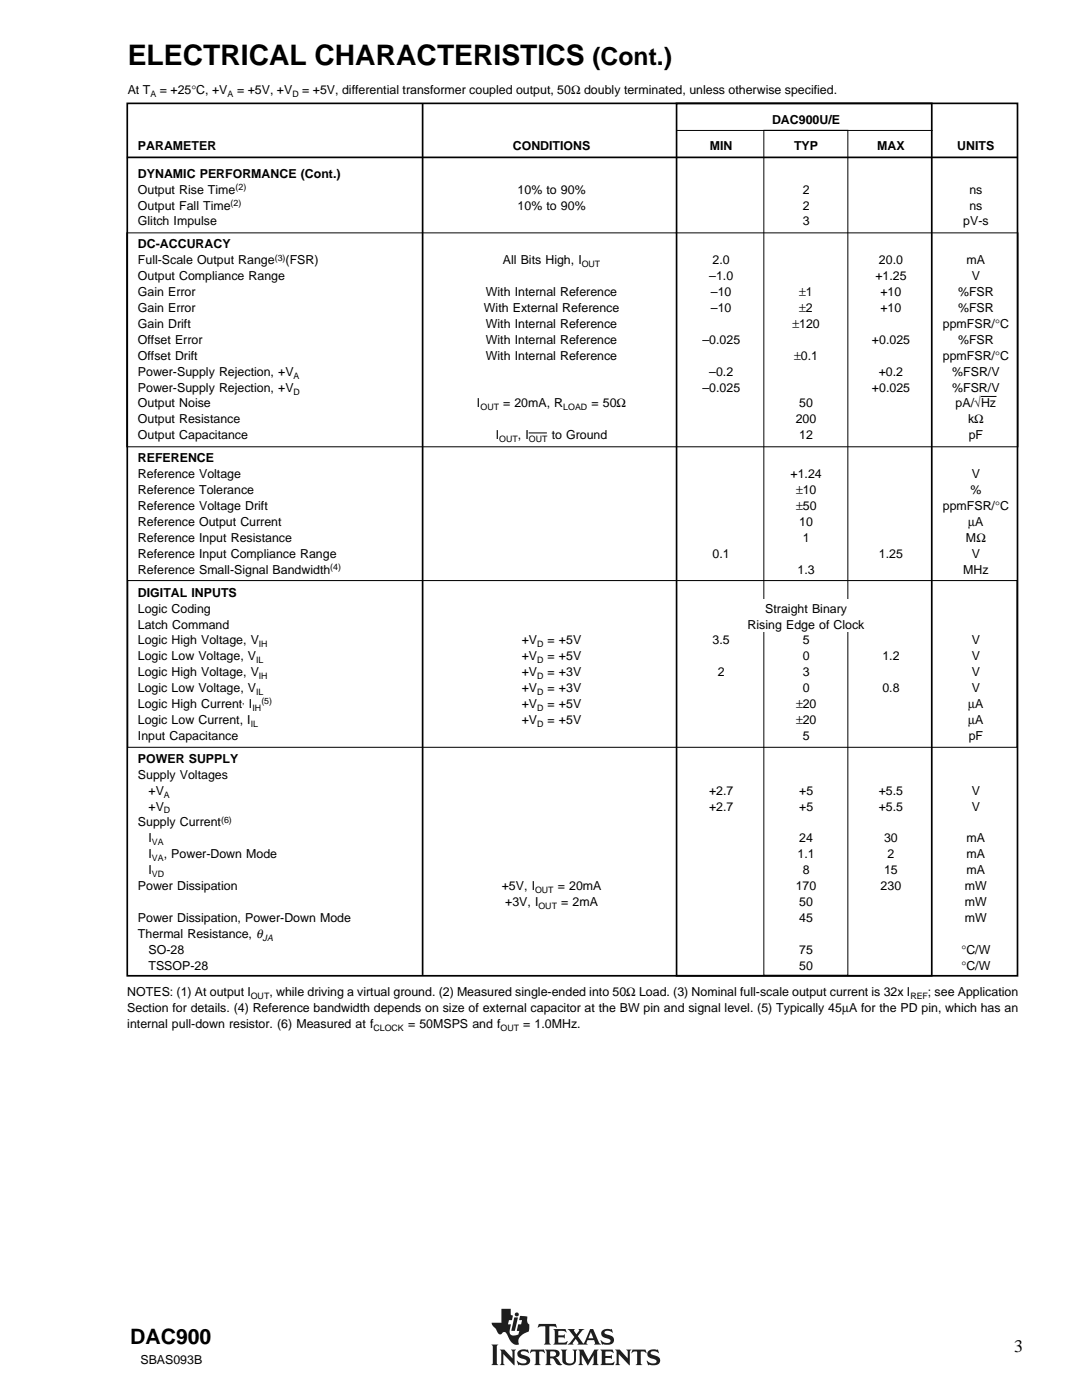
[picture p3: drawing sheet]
<svg xmlns="http://www.w3.org/2000/svg" width="216mm" height="279mm" viewBox="0 0 216 279" stroke-linecap="round" stroke-linejoin="round" font-family="sans-serif">
<defs><g id="words">
<text font-size="5.6" x="25.5" y="13">ELECTRICAL CHARACTERISTICS</text>
<text font-size="4.9" x="118.2" y="13">(Cont.)</text>
<text font-size="4.2" x="26" y="268.2">DAC900</text>
<text font-size="3.5" x="202.4" y="269.9">3</text>
<g font-size="2.5">
<text x="25.5" y="18.7">At T</text>
<text x="31.9" y="18.7">= +25°C, +V</text>
<text x="47.3" y="18.7">= +5V, +V</text>
<text x="60.3" y="18.7">= +5V, differential transformer coupled output, 50Ω doubly terminated, unless otherwise specified.</text>
<text x="27.5" y="30">PARAMETER</text>
<text x="102.3" y="30">CONDITIONS</text>
<text x="141.6" y="30">MIN</text>
<text x="154.1" y="24.7">DAC900U/E</text>
<text x="158.4" y="30">TYP</text>
<text x="175" y="30">MAX</text>
<text x="191" y="30">UNITS</text>
<text x="27.5" y="35.5">DYNAMIC PERFORMANCE (Cont.)</text>
<text x="27.5" y="38.7">Output Rise Time</text>
<text x="27.5" y="41.8">Output Fall Time</text>
<text x="103.3" y="38.7">10% to 90%</text>
<text x="103.3" y="41.8">10% to 90%</text>
<text x="160.2" y="38.7">2</text>
<text x="160.2" y="41.8">2</text>
<text x="193.4" y="38.7">ns</text>
<text x="193.4" y="41.8">ns</text>
<text x="27.5" y="45">Glitch Impulse</text>
<text x="160.2" y="45">3</text>
<text x="192.2" y="45">pV-s</text>
<text x="27.5" y="49.6">DC-ACCURACY</text>
<text x="27.5" y="52.7">Full-Scale Output Range</text>
<text x="57" y="52.7">(FSR)</text>
<text x="100.3" y="52.7">All Bits High, I</text>
<text x="142.2" y="52.7">2.0</text>
<text x="175.4" y="52.7">20.0</text>
<text x="192.9" y="52.7">mA</text>
<text x="27.5" y="55.9">Output Compliance Range</text>
<text x="27.5" y="59.1">Gain Error</text>
<text x="96.9" y="59.1">With Internal Reference</text>
<text x="141.5" y="55.9">–1.0</text>
<text x="141.9" y="59.1">–10</text>
<text x="159.5" y="59.1">±1</text>
<text x="174.7" y="55.9">+1.25</text>
<text x="175.7" y="59.1">+10</text>
<text x="191.2" y="59.1">%FSR</text>
<text x="193.9" y="55.9">V</text>
<text x="27.5" y="62.3">Gain Error</text>
<text x="27.5" y="65.4">Gain Drift</text>
<text x="96.6" y="62.3">With External Reference</text>
<text x="96.9" y="65.4">With Internal Reference</text>
<text x="141.9" y="62.3">–10</text>
<text x="158.1" y="65.4">±120</text>
<text x="159.5" y="62.3">±2</text>
<text x="175.7" y="62.3">+10</text>
<text x="188.1" y="65.4">ppmFSR/°C</text>
<text x="191.2" y="62.3">%FSR</text>
<text x="27.5" y="71.8">Offset Drift</text>
<text x="27.5" y="68.6">Offset Error</text>
<text x="96.9" y="71.8">With Internal Reference</text>
<text x="96.9" y="68.6">With Internal Reference</text>
<text x="140.2" y="68.6">–0.025</text>
<text x="158.5" y="71.8">±0.1</text>
<text x="174" y="68.6">+0.025</text>
<text x="188.1" y="71.8">ppmFSR/°C</text>
<text x="191.2" y="68.6">%FSR</text>
<text x="27.5" y="75">Power-Supply Rejection, +V</text>
<text x="141.5" y="75">–0.2</text>
<text x="175.3" y="75">+0.2</text>
<text x="190" y="75">%FSR/V</text>
<text x="27.5" y="81.3">Output Noise</text>
<text x="27.5" y="78.1">Power-Supply Rejection, +V</text>
<text x="95.2" y="81.3">I</text>
<text x="100.4" y="81.3">= 20mA, R</text>
<text x="118" y="81.3">= 50Ω</text>
<text x="140.2" y="78.1">–0.025</text>
<text x="159.5" y="81.3">50</text>
<text x="174" y="78.1">+0.025</text>
<text x="190" y="78.1">%FSR/V</text>
<text x="190.7" y="81.3">pA/√Hz</text>
<text x="27.5" y="84.5">Output Resistance</text>
<text x="27.5" y="87.7">Output Capacitance</text>
<text x="98.9" y="87.7">I</text>
<text x="103.3" y="87.7">, I</text>
<text x="110.1" y="87.7">to Ground</text>
<text x="158.8" y="84.5">200</text>
<text x="159.5" y="87.7">12</text>
<text x="193.2" y="84.5">kΩ</text>
<text x="193.3" y="87.7">pF</text>
<text x="27.5" y="92.2">REFERENCE</text>
<text x="27.5" y="95.4">Reference Voltage</text>
<text x="157.7" y="95.4">+1.24</text>
<text x="193.9" y="95.4">V</text>
<text x="27.5" y="98.6">Reference Tolerance</text>
<text x="27.5" y="101.8">Reference Voltage Drift</text>
<text x="158.8" y="98.6">±10</text>
<text x="158.8" y="101.8">±50</text>
<text x="188.1" y="101.8">ppmFSR/°C</text>
<text x="193.6" y="98.6">%</text>
<text x="27.5" y="104.9">Reference Output Current</text>
<text x="159.5" y="104.9">10</text>
<text x="193.2" y="104.9">µA</text>
<text x="27.5" y="108.1">Reference Input Resistance</text>
<text x="27.5" y="111.3">Reference Input Compliance Range</text>
<text x="142.2" y="111.3">0.1</text>
<text x="160.2" y="108.1">1</text>
<text x="175.4" y="111.3">1.25</text>
<text x="192.7" y="108.1">MΩ</text>
<text x="193.9" y="111.3">V</text>
<text x="27.5" y="114.5">Reference Small-Signal Bandwidth</text>
<text x="27.5" y="119.1">DIGITAL INPUTS</text>
<text x="159.1" y="114.5">1.3</text>
<text x="192.2" y="114.5">MHz</text>
<text x="27.5" y="122.3">Logic Coding</text>
<text x="27.5" y="125.4">Latch Command</text>
<text x="149.2" y="125.4">Rising Edge of Clock</text>
<text x="152.7" y="122.3">Straight Binary</text>
<text x="27.5" y="128.6">Logic High Voltage, V</text>
<text x="27.5" y="131.8">Logic Low Voltage, V</text>
<text x="104.1" y="128.6">+V</text>
<text x="104.1" y="131.8">+V</text>
<text x="109.3" y="128.6">= +5V</text>
<text x="109.3" y="131.8">= +5V</text>
<text x="142.2" y="128.6">3.5</text>
<text x="160.2" y="128.6">5</text>
<text x="160.2" y="131.8">0</text>
<text x="176.1" y="131.8">1.2</text>
<text x="193.9" y="128.6">V</text>
<text x="193.9" y="131.8">V</text>
<text x="27.5" y="135">Logic High Voltage, V</text>
<text x="104.1" y="135">+V</text>
<text x="109.3" y="135">= +3V</text>
<text x="143.3" y="135">2</text>
<text x="160.2" y="135">3</text>
<text x="193.9" y="135">V</text>
<text x="27.5" y="138.1">Logic Low Voltage, V</text>
<text x="27.5" y="141.3">Logic High Current I</text>
<text x="104.1" y="138.1">+V</text>
<text x="104.1" y="141.3">+V</text>
<text x="109.3" y="138.1">= +3V</text>
<text x="109.3" y="141.3">= +5V</text>
<text x="158.8" y="141.3">±20</text>
<text x="160.2" y="138.1">0</text>
<text x="176.1" y="138.1">0.8</text>
<text x="193.2" y="141.3">µA</text>
<text x="193.9" y="138.1">V</text>
<text x="27.5" y="144.4">Logic Low Current, I</text>
<text x="27.5" y="147.6">Input Capacitance</text>
<text x="104.1" y="144.4">+V</text>
<text x="109.3" y="144.4">= +5V</text>
<text x="158.8" y="144.4">±20</text>
<text x="160.2" y="147.6">5</text>
<text x="193.2" y="144.4">µA</text>
<text x="193.3" y="147.6">pF</text>
<text x="27.5" y="152.2">POWER SUPPLY</text>
<text x="27.5" y="155.4">Supply Voltages</text>
<text x="29.6" y="158.6">+V</text>
<text x="29.6" y="161.8">+V</text>
<text x="141.5" y="158.6">+2.7</text>
<text x="141.5" y="161.8">+2.7</text>
<text x="159.5" y="158.6">+5</text>
<text x="159.5" y="161.8">+5</text>
<text x="175.3" y="158.6">+5.5</text>
<text x="175.3" y="161.8">+5.5</text>
<text x="193.9" y="158.6">V</text>
<text x="193.9" y="161.8">V</text>
<text x="27.5" y="164.9">Supply Current</text>
<text x="29.6" y="168.1">I</text>
<text x="29.6" y="171.3">I</text>
<text x="32.7" y="171.3">, Power-Down Mode</text>
<text x="159.1" y="171.3">1.1</text>
<text x="159.5" y="168.1">24</text>
<text x="176.4" y="168.1">30</text>
<text x="177.1" y="171.3">2</text>
<text x="192.9" y="168.1">mA</text>
<text x="192.9" y="171.3">mA</text>
<text x="27.5" y="177.6">Power Dissipation</text>
<text x="29.6" y="174.5">I</text>
<text x="100.1" y="177.6">+5V, I</text>
<text x="111.3" y="177.6">= 20mA</text>
<text x="158.8" y="177.6">170</text>
<text x="160.2" y="174.5">8</text>
<text x="175.7" y="177.6">230</text>
<text x="176.4" y="174.5">15</text>
<text x="192.5" y="177.6">mW</text>
<text x="192.9" y="174.5">mA</text>
<text x="27.5" y="184">Power Dissipation, Power-Down Mode</text>
<text x="100.8" y="180.8">+3V, I</text>
<text x="112" y="180.8">= 2mA</text>
<text x="159.5" y="184">45</text>
<text x="159.5" y="180.8">50</text>
<text x="192.5" y="184">mW</text>
<text x="192.5" y="180.8">mW</text>
<text x="27.5" y="187.2">Thermal Resistance, θ</text>
<text x="29.6" y="190.3">SO-28</text>
<text x="159.5" y="190.3">75</text>
<text x="191.9" y="190.3">°C/W</text>
<text x="29.6" y="193.5">TSSOP-28</text>
<text x="159.5" y="193.5">50</text>
<text x="191.9" y="193.5">°C/W</text>
<text x="25.4" y="198.8">NOTES: (1) At output I</text>
<text x="25.4" y="202">Section for details. (4) Reference bandwidth depends on size of external capacitor at the BW pin and signal level. (5) Typically 45µA for the PD pin, which has an</text>
<text x="53.8" y="198.8">, while driving a virtual ground. (2) Measured single-ended into 50Ω Load. (3) Nominal full-scale output current is 32x I</text>
<text x="185.2" y="198.8">; see Application</text>
<text x="25.4" y="205.1">internal pull-down resistor. (6) Measured at f</text>
<text x="81.4" y="205.1">= 50MSPS and f</text>
<text x="104.4" y="205.1">= 1.0MHz.</text>
<text x="28" y="272.1">SBAS093B</text>
</g>
<g font-size="1.8">
<text x="30" y="19.3">A</text>
<text x="45.4" y="19.3">A</text>
<text x="58.3" y="19.3">D</text>
<text x="46" y="41.1">(2)</text>
<text x="47" y="37.9">(2)</text>
<text x="54.8" y="52">(3)</text>
<text x="116.1" y="53.3">OUT</text>
<text x="58.6" y="75.6">A</text>
<text x="58.6" y="78.7">D</text>
<text x="95.9" y="81.9">OUT</text>
<text x="112.4" y="81.9">LOAD</text>
<text x="99.6" y="88.3">OUT</text>
<text x="105.5" y="88.3">OUT</text>
<text x="65.9" y="113.8">(4)</text>
<text x="51.6" y="129.2">IH</text>
<text x="107.2" y="129.2">D</text>
<text x="51.1" y="132.3">IL</text>
<text x="51.6" y="135.5">IH</text>
<text x="107.2" y="132.3">D</text>
<text x="107.2" y="135.5">D</text>
<text x="48.3" y="140.6">,</text>
<text x="50.4" y="141.9">IH</text>
<text x="51.1" y="138.7">IL</text>
<text x="52.2" y="140.6">(5)</text>
<text x="107.2" y="138.7">D</text>
<text x="107.2" y="141.9">D</text>
<text x="50" y="145">IL</text>
<text x="107.2" y="145">D</text>
<text x="32.7" y="159.2">A</text>
<text x="32.7" y="162.3">D</text>
<text x="44.1" y="164.2">(6)</text>
<text x="30.3" y="168.7">VA</text>
<text x="30.3" y="171.9">VA</text>
<text x="30.3" y="175">VD</text>
<text x="106.8" y="178.2">OUT</text>
<text x="107.4" y="181.4">OUT</text>
<text x="52.4" y="187.7">JA</text>
<text x="50" y="199.4">OUT</text>
<text x="181.7" y="199.4">REF</text>
<text x="74.5" y="205.7">CLOCK</text>
<text x="99.9" y="205.7">OUT</text>
</g>
</g></defs>
<g fill="#231f20">
<path d="M100.1 261.2h1.8v1.2l.5 .1-.2 1h-.6l-.2 .8h.6l-.3 1.2a.74 .74 0 0 0 .6 1l1.1-.2 .2-.7h-.5l.3-1.3h.6l.2-.8h-.6l.2-.9 1.4 .2v.8l.1 .5 .3 .2v.9a.62 .62 0 0 1-.6 .8l-1.2 .8-.3 .5-.1 .6a.27 .27 0 0 1 .2 .3 .27 .27 0 0 1-.3 .2 2.06 2.06 0 0 1-1.9-1.7l-.1-.2a.62 .62 0 0 0-.5-.6 .62 .62 0 0 0-.7 .3 .48 .48 0 0 1-.8-.2l-.3-.7-.8-.9-.1-.4h2z" fill-rule="evenodd"/>
<path d="M102.6 262.9h.8l-.7 2.7h-.7z" fill-rule="evenodd"/>
<path d="M120.1 265.6l.6-.3h1.3l.1-.1 .2 .8-.8-.4-.8 .1a.37 .37 0 0 0 0 .5 .37 .37 0 0 0 .4 .1 1.15 1.15 0 0 1 1.4 1.5l-.3 .3-.5 .2h-1.4l-.2 .1-.3-.9 .7 .4 .8 .1a.44 .44 0 0 0 .5-.4 .44 .44 0 0 0-.5-.4 1.19 1.19 0 0 1-1.3-1.4z" fill-rule="evenodd"/>
<path d="M110.4 265.2h2.4l.2 .7-.5-.3-1.1 .1v.8h1l.3-.2v.8l-.4-.2h-.9v1h1.3l.5-.3 .1 .1-.3 .6h-2.6l.3-.5v-2.1z" fill-rule="evenodd"/>
<path d="M107.5 264.2h3.4l.2 .8-.6-.3-.9 .1v3.2l.3 .3h-1.4l.3-.3v-3.2l-.8-.1-.6 .3z" fill-rule="evenodd"/>
<path d="M113.3 265.2h1.4l-.2 .3 .5 .8 .6-.8-.2-.3h1.2l-.5 .4-.8 1.1 1.1 1.5 1.4-3h.6l1.1 2.8 .4 .3h-1.4l.2-.2-.2-.6h-1.3l-.2 .6 .3 .2h-2.1l.2-.3-.5-.8-.6 .9 .1 .2h-1.1l.5-.4 .8-1.1z" fill-rule="evenodd"/>
<circle cx="103.1" cy="262.3" r=".41"/>
</g>
<path d="M117.9 265.8l.5 1.3h-1z" fill="#fff"/>
<g fill="#231f20">
<path d="M98.1 268.3h1.3l-.3 .4v3.4l.3 .3h-1.3l.2-.3v-3.4z" fill-rule="evenodd"/>
<path d="M99.7 269.3h.9l1.7 1.8-.1-1.4-.2-.4h1l-.3 .4v2.8l-2.3-2.3v1.9l.3 .3h-1l.3-.3v-2.4z" fill-rule="evenodd"/>
<path d="M111.9 269.3h1.3l-.3 .4v1.9l.2 .3 .5 .2 .6-.1 .3-.4v-1.9l-.2-.4h.9l-.3 .4v1.7a1.43 1.43 0 0 1-1.2 1.1 1.43 1.43 0 0 1-1.5-.8v-2z" fill-rule="evenodd"/>
<path d="M106 269.3h2.5l.3 .8-.6-.4h-.5l-.1 .2v2.2l.3 .3h-1.3l.3-.5v-2.1l-.7-.1-.5 .4z" fill-rule="evenodd"/>
<path d="M103.5 269.6a1.89 1.89 0 0 1 1.7-.2l.1-.1 .3 .7-.6-.3h-.5a.38 .38 0 0 0-.6 .2 .38 .38 0 0 0 .4 .5 1.32 1.32 0 0 1 1.5 1.2l-.1 .4a1.04 1.04 0 0 1-1 .5h-.6a.44 .44 0 0 0-.6 0l-.4-.9 .1-.1 .8 .6h.6l.4-.2a.43 .43 0 0 0 0-.5 .43 .43 0 0 0-.4-.1 1.16 1.16 0 0 1-1.3-1.5z" fill-rule="evenodd"/>
<path d="M115.4 269.3h1l1 2.1 1.2-2.1h.8l-.2 .4v2.4l.3 .3h-1.3l.2-.3 .1-1.6-1.2 2-1.2-2.1v1.6l.3 .4h-1l.3-.5v-2.1z" fill-rule="evenodd"/>
<path d="M122.8 269.3h.9l1.6 1.8v-1.4l-.3-.4h1l-.3 .4v2.8l-2.2-2.3v1.9l.2 .3h-.9l.2-.3v-2.4z" fill-rule="evenodd"/>
<path d="M119.8 269.3h2.4l.2 .8-.6-.4-1 .1v.8h1l.3-.2v.8l-.3-.2h-1v1l1.3 .1 .5-.4-.2 .7h-2.6l.3-.3v-2.4z" fill-rule="evenodd"/>
<path d="M126.2 269.3h2.6l.2 .8-.5-.4-.6 .1v2.3l.3 .3h-1.3l.2-.3v-2.2l-.1-.2h-.4l-.6 .4z" fill-rule="evenodd"/>
<path d="M129.3 269.7a1.76 1.76 0 0 1 1.8-.3l.2-.1 .2 .7-.1 .1a1.26 1.26 0 0 0-1.2-.4h-.1a.34 .34 0 0 0-.3 .4 .34 .34 0 0 0 .4 .3 1.43 1.43 0 0 1 1.5 1.1v.3a1.01 1.01 0 0 1-1.1 .7l-1.1-.1-.2 .1-.3-.9 1.1 .5 .8-.1a.42 .42 0 0 0 .1-.5 .42 .42 0 0 0-.5-.2 1.21 1.21 0 0 1-1.3-1.3z" fill-rule="evenodd"/>
<path d="M108.8 269.3h1.7a.83 .83 0 0 1 1 .4 .83 .83 0 0 1-.2 1.1l-.5 .1 .5 .4 .6 .9 .3 .1-.2 .1a1.09 1.09 0 0 1-1.4-.9l-.3-.4h-.5v1l.3 .3h-1.3l.3-.5v-2.1z" fill-rule="evenodd"/>
</g>
<path d="M109.8 269.8l.5-.1a.52 .52 0 0 1 .7 .4 .52 .52 0 0 1-.6 .6h-.6z" fill-rule="evenodd" fill="#fff"/>
<path d="M25.3 31.4h177.7M25.4 20.6h177.6v174.1h-177.6zM84.3 20.7v173.9M135 20.6h50.9v174.1h-50.9z" fill="none" stroke="#000" stroke-width=".34"/>
<path d="M134.9 26h51.2M152.4 26h16.8v168.6h-16.8zM25.3 46.5h177.8v42.7h-177.8z" fill="none" stroke="#000" stroke-width=".2"/>
<path d="M151.7 119.7h19.2v6.5h-19.2z" fill-rule="evenodd" fill="#fff"/>
<path d="M195.7 79.1h3.1M105.5 86.4h3.6M25.5 115.9h177.4v33.2h-177.4z" fill="none" stroke="#000" stroke-width=".2"/>
<use href="#words"/>
</svg>
